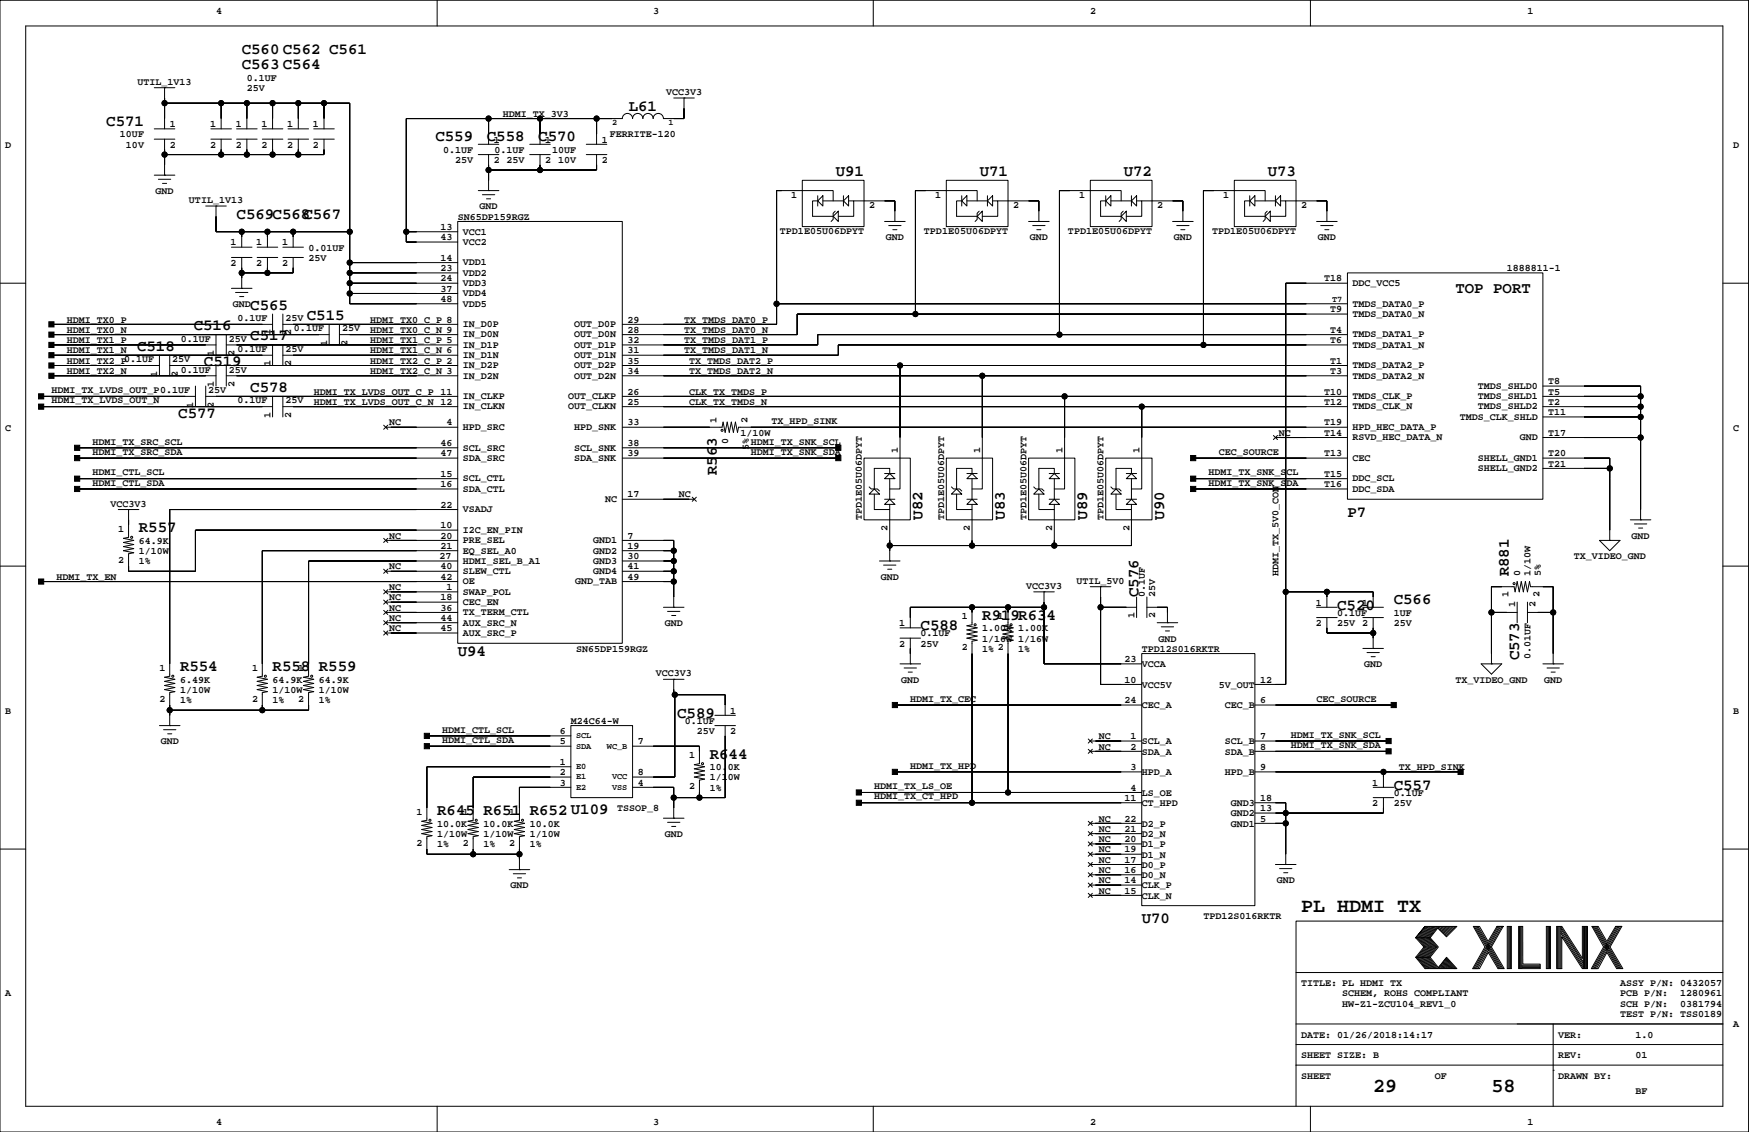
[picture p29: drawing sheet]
<svg xmlns="http://www.w3.org/2000/svg" width="432mm" height="279mm" viewBox="0 0 432 279" stroke-linecap="round" stroke-linejoin="round" font-family="sans-serif">
<defs><g id="words">
<g font-size="4.9">
<text x="321.2" y="225.2">PL HDMI TX</text>
<text x="339" y="269.6">29</text>
<text x="368.2" y="269.6">58</text>
</g>
<g font-size="3.9">
<text x="59.7" y="13.3">C560 C562 C561</text>
<text x="59.7" y="17.1">C563 C564</text>
<text x="155.2" y="27.3">L61</text>
<text x="26.2" y="31.1">C571</text>
<text x="107.5" y="34.9">C559</text>
<text x="120.2" y="34.9">C558</text>
<text x="132.9" y="34.9">C570</text>
<text x="206.3" y="43.4">U91</text>
<text x="241.9" y="43.4">U71</text>
<text x="277.4" y="43.4">U72</text>
<text x="313" y="43.4">U73</text>
<text x="58.4" y="54">C569C568C567</text>
<text x="61.8" y="76.4">C565</text>
<text x="359.3" y="72.3">TOP PORT</text>
<text x="47.8" y="81.5">C516</text>
<text x="75.8" y="79">C515</text>
<text x="33.9" y="86.6">C518</text>
<text x="61.8" y="84">C517</text>
<text x="50.4" y="90.4">C519</text>
<text x="61.8" y="96.7">C578</text>
<text x="44" y="103.1">C577</text>
<text x="176.9" y="117.3" transform="rotate(-90 176.9 117.3)">R563</text>
<text x="34.3" y="131.4">R557</text>
<text x="227.7" y="128.3" transform="rotate(-90 227.7 128.3)">U82</text>
<text x="248" y="128.3" transform="rotate(-90 248 128.3)">U83</text>
<text x="268.4" y="128.3" transform="rotate(-90 268.4 128.3)">U89</text>
<text x="287.4" y="128.3" transform="rotate(-90 287.4 128.3)">U90</text>
<text x="332.7" y="127.6">P7</text>
<text x="372.5" y="142.3" transform="rotate(-90 372.5 142.3)">R881</text>
<text x="281.1" y="147.4" transform="rotate(-90 281.1 147.4)">C576</text>
<text x="344.1" y="149.2">C566</text>
<text x="227.3" y="155.5">C588</text>
<text x="242.5" y="153">R919R634</text>
<text x="330.1" y="150.5">C520</text>
<text x="113" y="161.9">U94</text>
<text x="44.4" y="165.7">R554</text>
<text x="67.3" y="165.7">R558</text>
<text x="78.7" y="165.7">R559</text>
<text x="375" y="163" transform="rotate(-90 375 163)">C573</text>
<text x="167.2" y="177.1">C589</text>
<text x="175.2" y="187.3">R644</text>
<text x="344.1" y="194.9">C557</text>
<text x="107.9" y="201.3">R645</text>
<text x="119.4" y="201.3">R651</text>
<text x="130.8" y="201.3">R652 U109</text>
<text x="281.9" y="227.9">U70</text>
</g>
<g font-size="2.5">
<text x="53.3" y="3.4">4</text>
<text x="161.3" y="3.4">3</text>
<text x="269.2" y="3.4">2</text>
<text x="377.1" y="3.4">1</text>
<text x="34" y="21">UTIL_1V13</text>
<text x="60.9" y="19.9">0.1UF</text>
<text x="60.9" y="22.5">25V</text>
<text x="164.4" y="23.5">VCC3V3</text>
<text x="124.1" y="28.8">HDMI_TX_3V3</text>
<text x="29.6" y="33.9">10UF</text>
<text x="41.9" y="31.4">1</text>
<text x="51.8" y="31.4">1</text>
<text x="58.2" y="31.4">1</text>
<text x="64.5" y="31.4">1</text>
<text x="70.9" y="31.4">1</text>
<text x="77.2" y="31.4">1</text>
<text x="121.9" y="35.2">1</text>
<text x="134.6" y="35.2">1</text>
<text x="148.6" y="35.2">1</text>
<text x="150.6" y="33.9">FERRITE-120</text>
<text x="1.3" y="36.4">D</text>
<text x="31.1" y="36.4">10V</text>
<text x="41.9" y="36.4">2</text>
<text x="51.8" y="36.4">2</text>
<text x="58.2" y="36.4">2</text>
<text x="64.5" y="36.4">2</text>
<text x="70.9" y="36.4">2</text>
<text x="77.2" y="36.4">2</text>
<text x="109.4" y="37.7">0.1UF</text>
<text x="112.4" y="40.3">25V</text>
<text x="121.9" y="40.3">2</text>
<text x="122.1" y="37.7">0.1UF</text>
<text x="125.1" y="40.3">25V</text>
<text x="134.6" y="40.3">2</text>
<text x="136.3" y="37.7">10UF</text>
<text x="137.8" y="40.3">10V</text>
<text x="148.6" y="40.3">2</text>
<text x="427.9" y="36.4">D</text>
<text x="38.4" y="47.9">GND</text>
<text x="46.7" y="50.2">UTIL_1V13</text>
<text x="118.4" y="51.7">GND</text>
<text x="195.3" y="48.8">1</text>
<text x="214.6" y="51.3">2</text>
<text x="230.9" y="48.8">1</text>
<text x="250.1" y="51.3">2</text>
<text x="266.4" y="48.8">1</text>
<text x="285.7" y="51.3">2</text>
<text x="302" y="48.8">1</text>
<text x="321.2" y="51.3">2</text>
<text x="108.8" y="59.3">43</text>
<text x="108.8" y="56.8">13</text>
<text x="113" y="54.2">SN65DP159RGZ</text>
<text x="114.3" y="57.9">VCC1</text>
<text x="192.6" y="57.7">TPD1E05U06DPYT</text>
<text x="218.7" y="59.3">GND</text>
<text x="228.1" y="57.7">TPD1E05U06DPYT</text>
<text x="254.3" y="59.3">GND</text>
<text x="263.7" y="57.7">TPD1E05U06DPYT</text>
<text x="289.8" y="59.3">GND</text>
<text x="299.2" y="57.7">TPD1E05U06DPYT</text>
<text x="325.4" y="59.3">GND</text>
<text x="56.9" y="65.6">2</text>
<text x="56.9" y="60.6">1</text>
<text x="63.3" y="60.6">1</text>
<text x="63.3" y="65.6">2</text>
<text x="69.6" y="65.6">2</text>
<text x="69.6" y="60.6">1</text>
<text x="76.2" y="61.8">0.01UF</text>
<text x="76.2" y="64.4">25V</text>
<text x="108.8" y="64.4">14</text>
<text x="114.3" y="65.5">VDD1</text>
<text x="114.3" y="60.4">VCC2</text>
<text x="108.8" y="72">37</text>
<text x="108.8" y="66.9">23</text>
<text x="108.8" y="69.5">24</text>
<text x="114.3" y="70.6">VDD3</text>
<text x="114.3" y="68.1">VDD2</text>
<text x="326.9" y="69.5">T18</text>
<text x="333.9" y="70.6">DDC_VCC5</text>
<text x="372" y="66.9">1888811-1</text>
<text x="57.5" y="75.8">GND</text>
<text x="108.8" y="74.5">48</text>
<text x="114.3" y="75.7">VDD5</text>
<text x="114.3" y="73.1">VDD4</text>
<text x="328.4" y="77.1">T9</text>
<text x="333.9" y="75.7">TMDS_DATA0_P</text>
<text x="16.5" y="82.2">HDMI_TX0_N</text>
<text x="16.5" y="79.6">HDMI_TX0_P</text>
<text x="58.6" y="79.2">0.1UF</text>
<text x="66.8" y="82.8" transform="rotate(-90 66.8 82.8)">1</text>
<text x="70.5" y="79.2">25V</text>
<text x="71.9" y="82.8" transform="rotate(-90 71.9 82.8)">2</text>
<text x="72.6" y="81.8">0.1UF</text>
<text x="84.4" y="81.8">25V</text>
<text x="91.4" y="79.6">HDMI_TX0_C_P 8</text>
<text x="91.4" y="82.2">HDMI_TX0_C_N 9</text>
<text x="114.3" y="80.7">IN_D0P</text>
<text x="114.3" y="83.3">IN_D0N</text>
<text x="141.7" y="80.7">OUT_D0P</text>
<text x="141.7" y="83.3">OUT_D0N</text>
<text x="154.9" y="82.2">28</text>
<text x="154.9" y="79.6">29</text>
<text x="168.9" y="82.2">TX_TMDS_DAT0_N</text>
<text x="168.9" y="79.6">TX_TMDS_DAT0_P</text>
<text x="328.4" y="82.2">T4</text>
<text x="333.9" y="78.2">TMDS_DATA0_N</text>
<text x="333.9" y="83.3">TMDS_DATA1_P</text>
<text x="16.5" y="87.2">HDMI_TX1_N</text>
<text x="16.5" y="84.7">HDMI_TX1_P</text>
<text x="16.5" y="89.8">HDMI_TX2_P0.1UF</text>
<text x="42.5" y="89.4">25V</text>
<text x="44.6" y="84.3">0.1UF</text>
<text x="52.8" y="87.9" transform="rotate(-90 52.8 87.9)">1</text>
<text x="56.5" y="84.3">25V</text>
<text x="57.9" y="87.9" transform="rotate(-90 57.9 87.9)">2</text>
<text x="58.6" y="86.9">0.1UF</text>
<text x="70.5" y="86.9">25V</text>
<text x="80.7" y="85.3" transform="rotate(-90 80.7 85.3)">1</text>
<text x="85.8" y="85.3" transform="rotate(-90 85.8 85.3)">2</text>
<text x="91.4" y="84.7">HDMI_TX1_C_P 5</text>
<text x="91.4" y="87.2">HDMI_TX1_C_N 6</text>
<text x="91.4" y="89.8">HDMI_TX2_C_P 2</text>
<text x="114.3" y="85.8">IN_D1P</text>
<text x="114.3" y="88.4">IN_D1N</text>
<text x="141.7" y="88.4">OUT_D1N</text>
<text x="141.7" y="85.8">OUT_D1P</text>
<text x="154.9" y="89.8">35</text>
<text x="154.9" y="84.7">32</text>
<text x="154.9" y="87.2">31</text>
<text x="168.9" y="87.2">TX_TMDS_DAT1_N</text>
<text x="168.9" y="84.7">TX_TMDS_DAT1_P</text>
<text x="170.1" y="89.8">TX_TMDS_DAT2_P</text>
<text x="328.4" y="89.8">T1</text>
<text x="328.4" y="84.7">T6</text>
<text x="333.9" y="85.8">TMDS_DATA1_N</text>
<text x="16.5" y="92.3">HDMI_TX2_N</text>
<text x="38.8" y="93" transform="rotate(-90 38.8 93)">1</text>
<text x="43.9" y="93" transform="rotate(-90 43.9 93)">2</text>
<text x="44.6" y="91.9">0.1UF</text>
<text x="52.8" y="95.5" transform="rotate(-90 52.8 95.5)">1</text>
<text x="56.5" y="91.9">25V</text>
<text x="57.9" y="95.5" transform="rotate(-90 57.9 95.5)">2</text>
<text x="66.8" y="90.4" transform="rotate(-90 66.8 90.4)">1</text>
<text x="71.9" y="90.4" transform="rotate(-90 71.9 90.4)">2</text>
<text x="91.4" y="92.3">HDMI_TX2_C_N 3</text>
<text x="114.3" y="90.9">IN_D2P</text>
<text x="114.3" y="93.4">IN_D2N</text>
<text x="141.7" y="93.4">OUT_D2N</text>
<text x="141.7" y="90.9">OUT_D2P</text>
<text x="154.9" y="92.3">34</text>
<text x="170.1" y="92.3">TX_TMDS_DAT2_N</text>
<text x="328.4" y="92.3">T3</text>
<text x="333.9" y="90.9">TMDS_DATA2_P</text>
<text x="333.9" y="93.4">TMDS_DATA2_N</text>
<text x="364.8" y="96">TMDS_SHLD0</text>
<text x="382.2" y="94.9">T8</text>
<text x="12.7" y="99.6">HDMI_TX_LVDS_OUT_N</text>
<text x="12.7" y="97">HDMI_TX_LVDS_OUT_P0.1UF</text>
<text x="47.7" y="100.6" transform="rotate(-90 47.7 100.6)">1</text>
<text x="51.4" y="97">25V</text>
<text x="52.8" y="100.6" transform="rotate(-90 52.8 100.6)">2</text>
<text x="58.6" y="99.6">0.1UF</text>
<text x="70.5" y="99.6">25V</text>
<text x="77.5" y="97.4">HDMI_TX_LVDS_OUT_C_P 11</text>
<text x="77.5" y="99.9">HDMI_TX_LVDS_OUT_C_N 12</text>
<text x="114.3" y="98.5">IN_CLKP</text>
<text x="114.3" y="101.1">IN_CLKN</text>
<text x="140.3" y="98.5">OUT_CLKP</text>
<text x="140.3" y="101.1">OUT_CLKN</text>
<text x="154.9" y="99.9">25</text>
<text x="154.9" y="97.4">26</text>
<text x="170.1" y="99.9">CLK_TX_TMDS_N</text>
<text x="170.1" y="97.4">CLK_TX_TMDS_P</text>
<text x="326.9" y="99.9">T12</text>
<text x="326.9" y="97.4">T10</text>
<text x="333.9" y="98.5">TMDS_CLK_P</text>
<text x="333.9" y="101.1">TMDS_CLK_N</text>
<text x="364.8" y="98.5">TMDS_SHLD1</text>
<text x="364.8" y="101.1">TMDS_SHLD2</text>
<text x="382.2" y="99.9">T2</text>
<text x="382.2" y="97.4">T5</text>
<text x="1.3" y="106.3">C</text>
<text x="66.8" y="103.1" transform="rotate(-90 66.8 103.1)">1</text>
<text x="71.9" y="103.1" transform="rotate(-90 71.9 103.1)">2</text>
<text x="96.1" y="105">NC</text>
<text x="110.3" y="105">4</text>
<text x="114.3" y="106.1">HPD_SRC</text>
<text x="141.7" y="106.1">HPD_SNK</text>
<text x="154.9" y="105">33</text>
<text x="176.9" y="104.4" transform="rotate(-90 176.9 104.4)">1</text>
<text x="182.8" y="107.5">1/10W</text>
<text x="184.5" y="104.4" transform="rotate(-90 184.5 104.4)">2</text>
<text x="190.5" y="104.6">TX_HPD_SINK</text>
<text x="315.7" y="107.5">NC</text>
<text x="326.9" y="105">T19</text>
<text x="326.9" y="107.5">T14</text>
<text x="333.9" y="106.1">HPD_HEC_DATA_P</text>
<text x="360.4" y="103.6">TMDS_CLK_SHLD</text>
<text x="382.2" y="102.5">T11</text>
<text x="382.2" y="107.5">T17</text>
<text x="427.9" y="106.3">C</text>
<text x="22.9" y="109.7">HDMI_TX_SRC_SCL</text>
<text x="22.9" y="112.3">HDMI_TX_SRC_SDA</text>
<text x="108.8" y="112.6">47</text>
<text x="108.8" y="110.1">46</text>
<text x="114.3" y="111.2">SCL_SRC</text>
<text x="114.3" y="113.8">SDA_SRC</text>
<text x="141.7" y="111.2">SCL_SNK</text>
<text x="141.7" y="113.8">SDA_SNK</text>
<text x="154.9" y="112.6">39</text>
<text x="154.9" y="110.1">38</text>
<text x="179.8" y="109.5" transform="rotate(-90 179.8 109.5)">0</text>
<text x="184.9" y="111" transform="rotate(-90 184.9 111)">5%</text>
<text x="185.4" y="109.7">HDMI_TX_SNK_SCL</text>
<text x="185.4" y="112.3">HDMI_TX_SNK_SDA</text>
<text x="221.7" y="111.8" transform="rotate(-90 221.7 111.8)">1</text>
<text x="242" y="111.8" transform="rotate(-90 242 111.8)">1</text>
<text x="262.3" y="111.8" transform="rotate(-90 262.3 111.8)">1</text>
<text x="281.4" y="111.8" transform="rotate(-90 281.4 111.8)">1</text>
<text x="300.9" y="112.3">CEC_SOURCE</text>
<text x="326.9" y="112.6">T13</text>
<text x="333.9" y="108.7">RSVD_HEC_DATA_N</text>
<text x="333.9" y="113.8">CEC</text>
<text x="364.8" y="113.8">SHELL_GND1</text>
<text x="375.2" y="108.7">GND</text>
<text x="382.2" y="112.6">T20</text>
<text x="22.9" y="117.3">HDMI_CTL_SCL</text>
<text x="22.9" y="119.9">HDMI_CTL_SDA</text>
<text x="108.8" y="117.7">15</text>
<text x="114.3" y="118.8">SCL_CTL</text>
<text x="298.4" y="117.3">HDMI_TX_SNK_SCL</text>
<text x="298.4" y="119.9">HDMI_TX_SNK_SDA</text>
<text x="326.9" y="117.7">T15</text>
<text x="333.9" y="118.8">DDC_SCL</text>
<text x="364.8" y="116.3">SHELL_GND2</text>
<text x="382.2" y="115.2">T21</text>
<text x="27.3" y="125.1">VCC3V3</text>
<text x="108.8" y="125.3">22</text>
<text x="108.8" y="120.2">16</text>
<text x="114.3" y="121.4">SDA_CTL</text>
<text x="149.4" y="123.9">NC</text>
<text x="154.9" y="122.8">17</text>
<text x="167.6" y="122.8">NC</text>
<text x="326.9" y="120.2">T16</text>
<text x="333.9" y="121.4">DDC_SDA</text>
<text x="29.2" y="131.3">1</text>
<text x="108.8" y="130.4">10</text>
<text x="114.3" y="131.5">I2C_EN_PIN</text>
<text x="114.3" y="126.5">VSADJ</text>
<text x="212.8" y="128.3" transform="rotate(-90 212.8 128.3)">TPD1E05U06DPYT</text>
<text x="219.1" y="131.1" transform="rotate(-90 219.1 131.1)">2</text>
<text x="233.1" y="128.3" transform="rotate(-90 233.1 128.3)">TPD1E05U06DPYT</text>
<text x="239.5" y="131.1" transform="rotate(-90 239.5 131.1)">2</text>
<text x="253.4" y="128.3" transform="rotate(-90 253.4 128.3)">TPD1E05U06DPYT</text>
<text x="259.8" y="131.1" transform="rotate(-90 259.8 131.1)">2</text>
<text x="272.5" y="128.3" transform="rotate(-90 272.5 128.3)">TPD1E05U06DPYT</text>
<text x="278.8" y="131.1" transform="rotate(-90 278.8 131.1)">2</text>
<text x="34.3" y="136.8">1/10W</text>
<text x="34.3" y="134.2">64.9K</text>
<text x="96.1" y="132.9">NC</text>
<text x="108.8" y="132.9">20</text>
<text x="108.8" y="135.5">21</text>
<text x="114.3" y="136.6">EQ_SEL_A0</text>
<text x="114.3" y="134.1">PRE_SEL</text>
<text x="146.4" y="134.1">GND1</text>
<text x="146.4" y="136.6">GND2</text>
<text x="154.9" y="135.5">19</text>
<text x="154.9" y="132.9">7</text>
<text x="402.8" y="132.9">GND</text>
<text x="13.9" y="143.1">HDMI_TX_EN</text>
<text x="29.2" y="138.9">2</text>
<text x="34.3" y="139.3">1%</text>
<text x="96.1" y="140.6">NC</text>
<text x="108.5" y="138">27</text>
<text x="108.8" y="140.6">40</text>
<text x="108.8" y="143.1">42</text>
<text x="114.3" y="139.2">HDMI_SEL_B_A1</text>
<text x="114.3" y="141.7">SLEW_CTL</text>
<text x="146.4" y="139.2">GND3</text>
<text x="146.4" y="141.7">GND4</text>
<text x="154.9" y="140.6">41</text>
<text x="154.9" y="138">30</text>
<text x="154.9" y="143.1">49</text>
<text x="217.4" y="143.1">GND</text>
<text x="315.6" y="142.3" transform="rotate(-90 315.6 142.3)">HDMI_TX_5V0_CON</text>
<text x="375.3" y="142.3" transform="rotate(-90 375.3 142.3)">0</text>
<text x="377.9" y="142.3" transform="rotate(-90 377.9 142.3)">1/10W</text>
<text x="380.4" y="142.3" transform="rotate(-90 380.4 142.3)">5%</text>
<text x="388.5" y="138">TX_VIDEO_GND</text>
<text x="96.1" y="145.6">NC</text>
<text x="96.1" y="148.2">NC</text>
<text x="108.8" y="148.2">18</text>
<text x="110.3" y="145.6">1</text>
<text x="114.3" y="144.2">OE</text>
<text x="114.3" y="146.8">SWAP_POL</text>
<text x="114.3" y="149.3">CEC_EN</text>
<text x="142" y="144.2">GND_TAB</text>
<text x="253.3" y="145.4">VCC3V3</text>
<text x="265.8" y="144.1">UTIL_5V0</text>
<text x="282.6" y="147.4" transform="rotate(-90 282.6 147.4)">0.1UF</text>
<text x="285.2" y="147.4" transform="rotate(-90 285.2 147.4)">25V</text>
<text x="324.8" y="149.4">1</text>
<text x="336.3" y="149.4">1</text>
<text x="372.5" y="147.4" transform="rotate(-90 372.5 147.4)">1</text>
<text x="374" y="149.9" transform="rotate(-90 374 149.9)">1</text>
<text x="379.1" y="149.9" transform="rotate(-90 379.1 149.9)">2</text>
<text x="380.1" y="147.4" transform="rotate(-90 380.1 147.4)">2</text>
<text x="96.1" y="150.7">NC</text>
<text x="96.1" y="153.3">NC</text>
<text x="96.1" y="155.8">NC</text>
<text x="108.8" y="155.8">45</text>
<text x="108.8" y="153.3">44</text>
<text x="108.8" y="150.7">36</text>
<text x="114.3" y="151.9">TX_TERM_CTL</text>
<text x="114.3" y="154.4">AUX_SRC_N</text>
<text x="164.1" y="154.5">GND</text>
<text x="222" y="154.5">1</text>
<text x="237.4" y="152.9">1</text>
<text x="242.5" y="155.8">1.00K 1.00K</text>
<text x="246.3" y="152.9">1</text>
<text x="280.1" y="152.6" transform="rotate(-90 280.1 152.6)">1</text>
<text x="285.2" y="152.6" transform="rotate(-90 285.2 152.6)">2</text>
<text x="324.8" y="154.5">2</text>
<text x="330.1" y="154.5">25V 2</text>
<text x="330.1" y="152">0.1UF</text>
<text x="344.1" y="154.5">25V</text>
<text x="344.1" y="152">1UF</text>
<text x="114.3" y="156.9">AUX_SRC_P</text>
<text x="142.2" y="160.9">SN65DP159RGZ</text>
<text x="222" y="159.6">2</text>
<text x="227.3" y="157.1">0.1UF</text>
<text x="227.3" y="159.6">25V</text>
<text x="237.4" y="160.5">2</text>
<text x="242.5" y="158.3">1/16W 1/16W</text>
<text x="242.5" y="160.9">1% 2</text>
<text x="251.4" y="160.9">1%</text>
<text x="281.9" y="160.9">TPD12S016RKTR</text>
<text x="286" y="158.3">GND</text>
<text x="39.4" y="165.6">1</text>
<text x="62.2" y="165.6">1</text>
<text x="73.6" y="165.6">1</text>
<text x="161.9" y="167">VCC3V3</text>
<text x="277.6" y="163.4">23</text>
<text x="281.9" y="164.7">VCCA</text>
<text x="336.8" y="164.7">GND</text>
<text x="377.9" y="162.6" transform="rotate(-90 377.9 162.6)">0.01UF</text>
<text x="39.4" y="173.2">2</text>
<text x="44.4" y="171">1/10W</text>
<text x="44.4" y="168.5">6.49K</text>
<text x="44.4" y="173.6">1%</text>
<text x="62.2" y="173.2">2</text>
<text x="67.3" y="171">1/10W</text>
<text x="67.3" y="173.6">1%</text>
<text x="67.3" y="168.5">64.9K</text>
<text x="73.6" y="173.2">2</text>
<text x="78.7" y="171">1/10W</text>
<text x="78.7" y="168.5">64.9K</text>
<text x="78.7" y="173.6">1%</text>
<text x="222.5" y="168.5">GND</text>
<text x="224.7" y="173.2">HDMI_TX_CEC</text>
<text x="277.6" y="168.5">10</text>
<text x="277.6" y="173.6">24</text>
<text x="281.9" y="169.8">VCC5V</text>
<text x="300.9" y="169.8">5V_OUT</text>
<text x="311.1" y="168.5">12</text>
<text x="311.1" y="173.6">6</text>
<text x="325" y="173.2">CEC_SOURCE</text>
<text x="359.3" y="168.5">TX_VIDEO_GND</text>
<text x="381.2" y="168.5">GND</text>
<text x="1.3" y="176.1">B</text>
<text x="140.9" y="178.7">M24C64-W</text>
<text x="169.1" y="178.7">0.1UF</text>
<text x="180.3" y="176.1">1</text>
<text x="281.9" y="174.8">CEC_A</text>
<text x="302.4" y="174.8">CEC_B</text>
<text x="427.9" y="176.1">B</text>
<text x="39.7" y="183.7">GND</text>
<text x="109.2" y="180.8">HDMI_CTL_SCL</text>
<text x="109.2" y="183.4">HDMI_CTL_SDA</text>
<text x="138.2" y="183.7">5</text>
<text x="138.2" y="181.2">6</text>
<text x="157.4" y="183.7">7</text>
<text x="172" y="181.2">25V</text>
<text x="180.3" y="181.2">2</text>
<text x="271.3" y="182.5">NC</text>
<text x="271.3" y="185">NC</text>
<text x="279.1" y="185">2</text>
<text x="279.1" y="182.5">1</text>
<text x="281.9" y="183.7">SCL_A</text>
<text x="302.4" y="183.7">SCL_B</text>
<text x="311.1" y="185">8</text>
<text x="311.1" y="182.5">7</text>
<text x="318.7" y="182.1">HDMI_TX_SNK_SCL</text>
<text x="318.7" y="184.6">HDMI_TX_SNK_SDA</text>
<text x="138.2" y="191.4">2</text>
<text x="138.2" y="188.8">1</text>
<text x="157.4" y="191.4">8</text>
<text x="170.1" y="187.2">1</text>
<text x="175.2" y="190.1">10.0K</text>
<text x="224.7" y="189.7">HDMI_TX_HPD</text>
<text x="279.1" y="190.1">3</text>
<text x="281.9" y="186.3">SDA_A</text>
<text x="281.9" y="191.4">HPD_A</text>
<text x="302.4" y="191.4">HPD_B</text>
<text x="302.4" y="186.3">SDA_B</text>
<text x="311.1" y="190.1">9</text>
<text x="345.4" y="190.1">TX_HPD_SINK</text>
<text x="138.2" y="193.9">3</text>
<text x="157.4" y="193.9">4</text>
<text x="170.1" y="194.8">2</text>
<text x="175.2" y="195.2">1%</text>
<text x="175.2" y="192.6">1/10W</text>
<text x="215.9" y="194.8">HDMI_TX_LS_OE</text>
<text x="215.9" y="197.3">HDMI_TX_CT_HPD</text>
<text x="277.6" y="197.7">11</text>
<text x="279.1" y="195.2">4</text>
<text x="281.9" y="196.4">LS_OE</text>
<text x="311.1" y="197.7">18</text>
<text x="338.8" y="193.9">1</text>
<text x="344.1" y="196.4">0.1UF</text>
<text x="102.8" y="201.1">1</text>
<text x="114.3" y="201.1">1</text>
<text x="125.7" y="201.1">1</text>
<text x="152.4" y="200.2">TSSOP_8</text>
<text x="271.3" y="202.8">NC</text>
<text x="277.6" y="202.8">22</text>
<text x="281.9" y="199">CT_HPD</text>
<text x="303.9" y="201.5">GND2</text>
<text x="303.9" y="199">GND3</text>
<text x="311.1" y="200.2">13</text>
<text x="311.1" y="202.8">5</text>
<text x="338.8" y="199">2</text>
<text x="344.1" y="199">25V</text>
<text x="102.8" y="208.8">2</text>
<text x="107.9" y="209.1">1%</text>
<text x="107.9" y="204">10.0K</text>
<text x="107.9" y="206.6">1/10W</text>
<text x="114.3" y="208.8">2</text>
<text x="119.4" y="204">10.0K</text>
<text x="119.4" y="209.1">1%</text>
<text x="119.4" y="206.6">1/10W</text>
<text x="125.7" y="208.8">2</text>
<text x="130.8" y="209.1">1%</text>
<text x="130.8" y="204">10.0K</text>
<text x="130.8" y="206.6">1/10W</text>
<text x="164.1" y="206.6">GND</text>
<text x="271.3" y="205.3">NC</text>
<text x="271.3" y="207.9">NC</text>
<text x="277.6" y="205.3">21</text>
<text x="277.6" y="207.9">20</text>
<text x="281.9" y="204">D2_P</text>
<text x="281.9" y="209.1">D1_P</text>
<text x="281.9" y="206.6">D2_N</text>
<text x="303.9" y="204">GND1</text>
<text x="271.3" y="210.4">NC</text>
<text x="271.3" y="212.9">NC</text>
<text x="271.3" y="215.5">NC</text>
<text x="277.6" y="212.9">17</text>
<text x="277.6" y="215.5">16</text>
<text x="277.6" y="210.4">19</text>
<text x="281.9" y="211.7">D1_N</text>
<text x="281.9" y="214.2">D0_P</text>
<text x="126" y="219.3">GND</text>
<text x="271.3" y="218">NC</text>
<text x="271.3" y="220.6">NC</text>
<text x="277.6" y="218">14</text>
<text x="277.6" y="220.6">15</text>
<text x="281.9" y="216.7">D0_N</text>
<text x="281.9" y="221.8">CLK_N</text>
<text x="281.9" y="219.3">CLK_P</text>
<text x="315.2" y="218">GND</text>
<text x="297.1" y="226.9">TPD12S016RKTR</text>
<text x="1.3" y="245.9">A</text>
<text x="321.2" y="243.4">TITLE: PL HDMI TX</text>
<text x="331.4" y="245.9">SCHEM, ROHS COMPLIANT</text>
<text x="400" y="245.9">PCB P/N:</text>
<text x="400" y="243.4">ASSY P/N: 0432057</text>
<text x="414.8" y="245.9">1280961</text>
<text x="331.4" y="248.5">HW-Z1-ZCU104_REV1_0</text>
<text x="400" y="251">TEST P/N: TSS0189</text>
<text x="400" y="248.5">SCH P/N:</text>
<text x="414.8" y="248.5">0381794</text>
<text x="321.2" y="256.1">DATE: 01/26/2018:14:17</text>
<text x="384.7" y="256.1">VER:</text>
<text x="403.8" y="256.1">1.0</text>
<text x="427.9" y="253.6">A</text>
<text x="321.2" y="261.2">SHEET SIZE: B</text>
<text x="384.7" y="261.2">REV:</text>
<text x="403.8" y="261.2">01</text>
<text x="321.2" y="266.3">SHEET</text>
<text x="354.2" y="266.3">OF</text>
<text x="384.7" y="266.3">DRAWN BY:</text>
<text x="403.8" y="270.1">BF</text>
<text x="53.3" y="277.7">4</text>
<text x="161.3" y="277.7">3</text>
<text x="269.2" y="277.7">2</text>
<text x="377.1" y="277.7">1</text>
</g>
<g font-size="2.1">
<text x="151.1" y="30.7">2</text>
<text x="165.1" y="30.7">1</text>
<text x="328.9" y="74.6">T7</text>
<text x="142.2" y="182.2">SCL</text>
<text x="142.2" y="184.8">SDA</text>
<text x="149.8" y="184.8">WC_B</text>
<text x="142.2" y="189.8">E0</text>
<text x="142.2" y="192.4">E1</text>
<text x="142.2" y="194.9">E2</text>
<text x="151.1" y="192.4">VCC</text>
<text x="151.1" y="194.9">VSS</text>
</g>
</g></defs>
<g fill="none" stroke="#000" stroke-width=".25">
<path d="M0 .1h431.7v279.3h-431.7zM6.3 6.4h419.1v266.7h-419.1zM107.9 .1v6.3M215.6 .1v6.3M323.5 .1v6.3M38.1 34.3h5.1M38.1 31.8h5.1M38.1 21.6h5.1M40.6 21.6h.1M40.6 21.6v10.2M40.6 34.3v8.9M40.6 25.5h45.7v49.5h26.7"/>
<path d="M52.1 34.3h5M52.1 31.8h5M54.6 25.5v6.3M54.6 34.3v3.9M58.4 34.3h5.1M58.4 31.8h5.1M60.9 25.5v6.3M60.9 34.3v3.9M64.8 34.3h5M64.8 31.8h5M67.3 25.5v6.3M67.3 34.3v3.9"/>
<path d="M71.1 34.3h5.1M71.1 31.8h5.1M73.6 25.5v6.3M73.6 34.3v3.9M77.5 34.3h5M77.5 31.8h5M80 34.3v3.9h-39.4M80 25.5v6.3M118.1 38.2h5.1M118.1 35.6h5.1M120.6 29.3v6.3M120.6 38.2v8.8"/>
<path d="M130.8 38.2h5.1M130.8 35.6h5.1M133.3 29.3v6.3M133.3 38.2v3.8M144.7 38.2h5.1M144.7 35.6h5.1M147.3 29.3v6.3M147.3 38.2v3.8h-26.7M166.3 24.2h5.1M168.9 24.2h.1M168.9 24.2v5.1h-5.1a1.27 1.27 0 0 0-1.3-1.3 1.27 1.27 0 0 0-1.2 1.3 1.27 1.27 0 0 0-1.3-1.3 1.27 1.27 0 0 0-1.3 1.3 1.27 1.27 0 0 0-1.3-1.3 1.27 1.27 0 0 0-1.2 1.3 1.27 1.27 0 0 0-1.3-1.3 1.27 1.27 0 0 0-1.3 1.3h-53.3v30.4h12.7M38.1 43.2h5.1"/>
<path d="M39.1 44.2h3.1M40.1 45.3h1M40.6 43.2h.1M50.8 50.9h5.1M53.3 50.9h.1M53.3 50.9v6.3h33M59.7 57.2v3.8M66 57.2v3.8M72.4 57.2v3.8M100.3 57.2h12.7M113 54.7h40.6v104.1h-40.6zM118.1 47h5.1"/>
<path d="M119.1 48.1h3M120.1 49.1h1M120.6 43.2h.1M120.6 42h.1M120.6 47h.1M133.3 42h.1M198.1 44.5h15.2v11.4h-15.2zM201.9 49.6h-1.3v3.8h5.1M201.9 48.3v2.6M203.2 48.3v2.6l-1.3-1.3zM203.2 49.6h5M205.7 49.6v-2.6h-14v33.1h-38.1"/>
<path d="M206.2 52.1l-.5 .5v1.6l-.5 .5M207 52.1v2.6l-1.3-1.3zM208.2 49.6l1.3-1.3v2.6zM208.2 48.3v2.6M209.5 49.6h1.3v3.8h-3.8M210.8 49.6h10.1v5.1M218.4 54.7h5.1M219.4 55.7h3.1M220.4 56.7h1M220.9 54.7h.1M233.6 44.5h15.3v11.4h-15.3zM237.4 49.6h-1.2v3.8h5"/>
<path d="M237.4 48.3v2.6M238.7 48.3v2.6l-1.3-1.3zM238.7 49.6h5.1M241.2 49.6v-2.6h-15.2v30.5M241.8 52.1l-.6 .5v1.6l-.5 .5M242.5 52.1v2.6l-1.3-1.3zM243.8 48.3v2.6M245.1 48.3v2.6l-1.3-1.3zM245.1 49.6h1.2v3.8h-3.8M246.3 49.6h10.2v5.1M253.9 54.7h5.1M255 55.7h3"/>
<path d="M256 56.7h1M256.5 54.7h.1M269.2 44.5h15.2v11.4h-15.2zM273 49.6h-1.3v3.8h5.1M273 48.3v2.6M274.3 48.3v2.6l-1.3-1.3zM274.3 49.6h5M276.8 49.6v-2.6h-15.2v35.6M277.3 52.1l-.5 .5v1.6l-.5 .5M278.1 52.1v2.6l-1.3-1.3zM279.3 48.3v2.6M280.6 48.3v2.6l-1.3-1.3z"/>
<path d="M280.6 49.6h1.3v3.8h-3.8M281.9 49.6h10.1v5.1M289.5 54.7h5.1M290.5 55.7h3.1M291.5 56.7h1M292 54.7h.1M304.7 44.5h15.3v11.4h-15.3zM308.5 49.6h-1.2v3.8h5M308.5 48.3v2.6M309.8 48.3v2.6l-1.3-1.3zM309.8 49.6h5.1M312.3 49.6v-2.6h-15.2v38.1"/>
<path d="M312.9 52.1l-.6 .5v1.6l-.5 .5M313.6 52.1v2.6l-1.3-1.3zM314.9 48.3v2.6M316.2 48.3v2.6l-1.3-1.3zM316.2 49.6h1.2v3.8h-3.8M317.4 49.6h10.2v5.1M325 54.7h5.1M326.1 55.7h3M327.1 56.7h1M327.6 54.7h.1M0 69.9h6.3M57.1 63.5h5.1"/>
<path d="M57.1 61h5.1M57.1 71.2h5.1M58.2 72.2h3M59.2 73.2h1M59.7 71.2h.1M59.7 63.5v7.7M63.5 63.5h5.1M63.5 61h5.1M66 63.5v3.9M67.3 77.5v5.1M69.8 63.5h5.1M69.8 61h5.1"/>
<path d="M69.8 77.5v5.1M72.4 63.5v3.9h-12.7M86.3 69.9h26.7M86.3 67.4h26.7M86.3 64.8h26.7M86.3 72.4h26.7M191.7 75h141M332.7 67.4h48.2v55.8h-48.2zM332.7 69.9h-15.3v99h-7.6M332.7 77.5h-135.9v5.1h-43.2M425.4 69.9h6.3M10.2 97.8h38"/>
<path d="M12.7 80.1h54.6M12.7 82.6h68.6M12.7 85.1h40.6M12.7 87.7h54.6M12.7 90.2h26.7M12.7 92.8h40.6M39.4 87.7v5.1M41.9 90.2h71.1M41.9 87.7v5.1M48.2 95.3v5.1M50.8 97.8h62.2M50.8 95.3v5.1"/>
<path d="M53.3 82.6v5.1M53.3 90.2v5.1M55.9 85.1h57.1M55.9 82.6v5.1M55.9 90.2v5.1M55.9 92.8h57.1M67.3 85.1v5.1M67.3 97.8v5.1M69.8 80.1h43.2M69.8 85.1v5.1M69.8 97.8v5.1M69.8 87.7h43.2"/>
<path d="M81.3 80.1v5M83.8 82.6h29.2M83.8 80.1v5M153.6 90.2h179.1M153.6 92.8h179.1M153.6 97.8h179.1M222.2 90.2v30.5h-2.5M242.5 92.8v27.9h-2.5M262.8 97.8v22.9h-2.5M332.7 82.6h-130.8v2.5h-48.3M332.7 85.1h-125.7v2.6h-53.4M380.9 97.8h24.1"/>
<path d="M380.9 95.3h24.1v33M10.2 100.4h57.1M19 113.1h94M19 110.5h94M19 118.1h94M69.8 100.4h43.2M94.7 104.9l1 1.1M95.2 105.4h17.8M95.7 104.9l-1 1.1M153.6 105.4h24.7l.2-1.2 .5 2.5 .5-2.5 .5 2.5 .6-2.5 .5 2.5 .5-2.5 .5 2.5 .2-1.3h150.4M153.6 100.4h179.1M153.6 113.1h53.4"/>
<path d="M153.6 110.5h53.4M213.3 113.1h11.4v15.2h-11.4zM218.4 118.1l1.3-1.2 1.2 1.2zM218.4 116.9h2.5M219.7 116.9v-1.3h-3.8v5.1M219.7 118.1v5.1M233.6 113.1h11.5v15.2h-11.5zM238.7 118.1l1.3-1.2 1.2 1.2zM238.7 116.9h2.5M240 116.9v-1.3h-3.8v5.1M240 118.1v5.1M253.9 113.1h11.5v15.2h-11.5z"/>
<path d="M259 118.1l1.3-1.2 1.3 1.2zM259 116.9h2.6M260.3 116.9v-1.3h-3.8v5.1M260.3 118.1v5.1M273 113.1h11.4v15.2h-11.4zM278.1 118.1l1.2-1.2 1.3 1.2zM278.1 116.9h2.5M279.3 116.9v-1.3h-3.8v5.1M279.3 118.1v5.1M281.9 100.4v20.3h-2.6M294.6 113.1h38.1M294.6 118.1h38.1"/>
<path d="M314.4 107.5l1 1M314.9 108h17.8M315.4 107.5l-1 1M380.9 100.4h24.1M380.9 113.1h16.5v20.3M380.9 102.9h24.1M380.9 108h24.1M380.9 115.6h16.5M0 139.7h6.3M19 120.7h94M29.2 125.8h5.1M31.7 125.8h.1"/>
<path d="M31.7 125.8v6.8l-1.2 .3 2.5 .5-2.5 .5 2.5 .5-2.5 .5 2.5 .5-2.5 .5 2.5 .5-1.3 .3v4.3h16.5v-10.2h64.8M94.7 132.9l1 1M95.2 133.4h17.8M95.7 132.9l-1 1M113 125.8h-71.1v41.1l-1.3 .3 2.6 .5-2.6 .5 2.6 .5-2.6 .5 2.6 .5-2.6 .5 2.6 .5-1.3 .3v8.1M113 135.9h-48.2v31l-1.3 .3 2.5 .5-2.5 .5 2.5 .5-2.5 .5 2.5 .5-2.5 .5 2.5 .5-1.2 .3v4.3M113 138.5h-36.8v28.4l-1.3 .3 2.6 .5-2.6 .5 2.6 .5-2.6 .5 2.6 .5-2.6 .5 2.6 .5-1.3 .3v4.3h-34.3M153.6 135.9h12.7M153.6 138.5h12.7M153.6 133.4h12.7v16.5M153.6 123.2h17.8M170.9 122.7l1 1"/>
<path d="M171.9 122.7l-1 1M214.6 122l1.3-1.3 1.2 1.3zM214.6 120.2l.5 .5h1.5l.5 .5M215.9 122v3.8h3.8v-1.3M217.1 138.5h5.1M218.1 139.5h3.1M218.4 123.2h2.5M219.7 123.2l1.2 1.3h-2.5zM219.7 138.5h.1M219.7 125.8v12.7M234.9 120.2l.5 .5h1.5l.5 .5M236.2 122v3.8h3.8v-1.3"/>
<path d="M236.2 120.7l1.2 1.3h-2.5zM238.7 124.5l1.3-1.3 1.2 1.3zM238.7 123.2h2.5M240 125.8v8.9M255.2 120.2l.5 .5h1.5l.6 .5M256.5 122v3.8h3.8v-1.3M256.5 120.7l1.3 1.3h-2.6zM259 124.5l1.3-1.3 1.3 1.3zM259 123.2h2.6M260.3 125.8v8.9M274.3 120.2l.5 .5h1.5l.5 .5M275.5 122v3.8h3.8v-1.3"/>
<path d="M275.5 120.7l1.3 1.3h-2.5zM278.1 124.5l1.2-1.3 1.3 1.3zM278.1 123.2h2.5M279.3 125.8v8.9h-59.6M294.6 120.7h38.1M394.9 133.4h5.1l-2.6 2.5zM397.4 133.4h.1M402.5 128.3h5.1M403.5 129.3h3.1M404.5 130.3h1M405 128.3h.1M425.4 139.7h6.3"/>
<path d="M10.2 143.5h102.8M94.7 140.5l1 1M94.7 145.6l1 1M94.7 148.1l1 1M94.7 150.7l1 1M94.7 153.2l1 1M94.7 155.7l1 1M95.2 141h17.8M95.2 146.1h17.8M95.2 151.2h17.8M95.2 156.2h17.8M95.2 153.7h17.8"/>
<path d="M95.2 148.6h17.8M95.7 140.5l-1 1M95.7 145.6l-1 1M95.7 148.1l-1 1M95.7 150.7l-1 1M95.7 153.2l-1 1M95.7 155.7l-1 1M153.6 141h12.7M153.6 143.5h12.7M163.8 149.9h5.1M164.8 150.9h3.1M165.8 151.9h1"/>
<path d="M166.3 149.9h.1M219.2 140.5h1M222.2 157.5h5.1M222.2 155h5.1M224.7 157.5v6.4M240 149.9v4.3l-1.3 .3 2.5 .5-2.5 .5 2.5 .5-2.5 .5 2.5 .5-2.5 .5 2.5 .5-1.2 .3v39.8M248.9 149.9v4.3l-1.3 .3 2.5 .5-2.5 .5 2.5 .5-2.5 .5 2.5 .5-2.5 .5 2.5 .5-1.2 .3v37.3M255.2 146.1h5.1M257.8 146.1h.1M257.8 149.9h-33.1v5.1M257.8 146.1v17.8h24.1M269.2 144.8h5.1"/>
<path d="M271.7 144.8h.1M271.7 149.9h8.9M271.7 144.8v24.1h10.2M280.6 147.3v5.1M283.1 149.9h5.1v3.8M283.1 147.3v5.1M285.7 153.7h5.1M286.7 154.7h3M287.7 155.7h1M288.2 153.7h.1M317.4 146.1h21.6v3.8M325 149.9h5.1"/>
<path d="M325 152.4h5.1M327.6 146.1v3.8M327.6 152.4v3.8h11.4M336.5 149.9h5.1M336.5 152.4h5.1M339 152.4v7.6M368.2 151.2h6.4M374.6 148.6v5.1M377.1 151.2h6.4M377.1 148.6v5.1M39.4 179.1h5M41.9 179.1h.1"/>
<path d="M140.9 179.1h15.3v17.8h-15.3zM163.8 167.7h5.1M166.3 167.7h.1M166.3 167.7v3.8h12.7v5.1M166.6 171.5v20.3h-10.4M176.5 179.1h5.1M176.5 176.6h5.1M179 179.1v17.8h-12.7M220.9 174h61M222.2 163.9h5.1M223.2 164.9h3.1M224.2 165.9h1"/>
<path d="M224.7 163.9h.1M281.9 161.3h27.9v62.2h-27.9zM309.8 174h34.3M336.5 160h5.1M337.5 161.1h3M338.5 162.1h1M339 160h.1M365.7 163.9h5.1l-2.6 2.5zM368.2 163.9h.1M368.2 163.9v-19.1h5.6l.3 1.3 .5-2.6 .5 2.6 .5-2.6 .5 2.6 .5-2.6 .5 2.6 .5-2.6 .3 1.3h5.6v19.1M380.9 163.9h5.1M381.9 164.9h3.1"/>
<path d="M382.9 165.9h1.1M383.5 163.9h.1M40.4 180.1h3M41.4 181.1h1M105.4 184.2h35.5M105.4 181.6h35.5M140.9 194.3h-12.7v8.2l-1.2 .2 2.5 .5-2.5 .5 2.5 .5-2.5 .5 2.5 .5-2.5 .6 2.5 .5-1.3 .2v8.1M140.9 191.8h-24.1v10.7l-1.3 .2 2.6 .5-2.6 .5 2.6 .5-2.6 .5 2.6 .5-2.6 .6 2.6 .5-1.3 .2v4.3M140.9 189.3h-35.5v13.2l-1.3 .2 2.6 .5-2.6 .5 2.6 .5-2.6 .5 2.6 .5-2.6 .6 2.6 .5-1.3 .2v4.3h22.8M156.2 194.3h10.1v7.6M156.2 184.2h16.5v4.3l-1.3 .2 2.6 .6-2.6 .5 2.6 .5-2.6 .5 2.6 .5-2.6 .5 2.6 .5-1.3 .3v4.3M212 198.1h69.9"/>
<path d="M212 195.6h69.9M220.9 190.5h61M268.7 182.4l1 1M268.7 184.9l1 1M269.2 182.9h12.7M269.2 185.4h12.7M269.7 182.4l-1 1M269.7 184.9l-1 1M309.8 198.1h7.6v15.3M309.8 190.5h50.8M309.8 182.9h33M309.8 185.4h33"/>
<path d="M339 196.9h5.1M339 194.3h5.1M341.6 190.5v3.8M341.6 196.9v3.8h-31.8M0 209.6h6.3M125.7 214.6h5.1M126.7 215.7h3.1M127.7 216.7h1M128.2 214.6h.1M163.8 201.9h5.1M164.8 203h3.1M165.8 204h1"/>
<path d="M166.3 201.9h.1M268.7 202.7l1 1M268.7 205.2l1 1.1M268.7 207.8l1 1M268.7 210.3l1 1M268.7 212.9l1 1M268.7 215.4l1 1M268.7 217.9l1 1.1M269.2 203.2h12.7M269.2 213.4h12.7M269.2 210.8h12.7M269.2 208.3h12.7"/>
<path d="M269.2 205.8h12.7M269.2 215.9h12.7M269.2 218.5h12.7M269.7 202.7l-1 1M269.7 205.2l-1 1.1M269.7 207.8l-1 1M269.7 210.3l-1 1M269.7 212.9l-1 1M269.7 215.4l-1 1M269.7 217.9l-1 1.1M309.8 203.2h7.6M314.9 213.4h5.1"/>
<path d="M315.9 214.4h3.1M316.9 215.4h1M317.4 213.4h.1M425.4 209.6h6.3M268.7 220.5l1 1M269.2 221h12.7M269.7 220.5l-1 1M349.5 236.3h3.6M349.9 231.5l1.9 2.2-2 2.6 2.2 2.8M350.1 236.3l2.2 2.8M350.2 231.5l1.9 2.3-2 2.5M350.4 236.3l2.2 2.8"/>
<path d="M350.5 231.5l1.9 2.3-2 2.5M350.6 236.3l2.3 2.7M350.8 231.5l1.9 2.3-2 2.5M351 236.3l2.2 2.8M351.1 231.5l1.9 2.3-2 2.5M351.3 236.3l2.2 2.8M351.4 231.5l1.9 2.3-2 2.5M351.6 236.3l2.2 2.8M351.7 231.5l1.9 2.2M351.8 228.7l-2.3 2.8 2.3-2.8h7.9l-2.6 2.5-2.1-2.1-1.9 2.4 2 2.2-2 2.6 2 2.5 2-2.5 2.6 2.8h-7.9l-2.3-2.8M351.9 236.3l2.2 2.8M352 231.5l1.9 2.2"/>
<path d="M352.1 228.7l-2.2 2.7M352.2 236.3l2.2 2.8M352.3 231.5l1.9 2.3-2 2.5M352.4 228.7l-2.2 2.7M352.5 236.3l2.2 2.8M352.6 231.5l1.9 2.2M352.7 228.7l-2.2 2.7M352.8 236.3l2.2 2.8M352.8 231.5l2 2.2M353 228.7l-2.2 2.7M353.1 231.5h-3.6l2.1 2.2-2.1 2.6M353.2 228.7l-2.1 2.7"/>
<path d="M353.6 233.8l-2 2.5M353.6 228.7l-2.2 2.7M353.8 228.7l-2.1 2.7M353.9 233.8l-1.9 2.4M354.1 228.7l-2.1 2.7M354.4 228.7l-2.1 2.7M354.5 233.8l-2 2.5M354.7 228.7l-2.1 2.7M354.8 233.8l-2 2.5M355 228.7l-2.1 2.7M355.2 238.8l.2 .3M355.3 238.6l.4 .5"/>
<path d="M355.4 228.7l-.4 .4M355.4 238.4l.6 .7M355.6 238.3l.7 .8M355.7 238.1l.9 1M355.7 228.7l-.5 .5M355.9 237.9l1 1.2M356 237.8l1.2 1.3M356.1 228.7l-.8 .7M356.1 237.6l1.4 1.4M356.3 237.4l1.5 1.7M356.4 237.2l1.6 1.9M356.5 228.7l-1 .9"/>
<path d="M356.5 237.1l1.8 2M356.7 236.9l1.9 2.2M356.8 236.7l2.1 2.4M356.8 228.7l-1.1 1.1M356.9 236.6l2.3 2.5M357.1 236.5l2.3 2.6M357.2 228.7l-1.3 1.2M357.5 228.7l-1.4 1.4M357.8 228.7l-1.6 1.6M358.2 228.7l-1.8 1.7M358.5 228.7l-1.9 1.9M359 228.7l-2.2 2.1"/>
<path d="M359.3 228.7l-2.3 2.3M364 228.7l6.1 10.4M364.3 228.7l6.1 10.4M364.6 228.7l6.1 10.4M364.9 228.7l6.1 10.4M367.4 232.3l-2.1-3.6h-1.6l2.9 5-3 5.4h1.7l2.1-4 2.4 4h1.6l-3.2-5.4M369.6 228.7l-2.2 3.6M369.8 228.7l-5.9 10.4M370.2 228.7l-6 10.4M370.5 228.7l-6 10.4M370.8 228.7l-6 10.4M371.1 228.7h-1.5h1.5l-2.9 5"/>
<path d="M372.1 228.7h1v10.4h-1zM372.4 228.7v10.4M372.6 228.7v10.4M372.9 228.7v10.4M374.9 228.7h1v9.3h4.3v1.1h-5.3zM375.1 228.7v10.4M375.4 228.7v10.4M375.7 228.7v10.4M375.7 238.2h4.5M375.7 238.5h4.5M375.7 238.8h4.5M381.8 228.7h1v10.4h-1z"/>
<path d="M382 228.7v10.4M382.3 228.7v10.4M382.5 228.7v10.4M384.3 228.7h1.3l5.1 7.8v-7.8h1.2v10.4h-1.2l-5.1-7.9v7.9h-1.3zM384.5 228.7v10.4M384.8 228.7v10.4M385.1 228.7v10.4M385.3 228.7v10.4M385.3 230.3l5.6 8.7M385.3 229.8l5.6 8.7M385.3 229.2l5.6 8.7M385.3 228.8l5.6 8.7"/>
<path d="M390.9 228.7v10.4M391.2 228.7v10.4M391.5 228.7v10.4M391.7 228.6v10.4M393.3 228.7l6.1 10.4M393.6 228.7l6.1 10.4M393.9 228.7l6.1 10.4M394.2 228.7l6.1 10.4M396.7 232.3l-2.1-3.6h-1.6l2.9 5-3 5.4M397.5 233.7l3.2 5.4h-1.6l-2.4-4-2.2 4h-1.6M398.9 228.7l-2.2 3.6M399.1 228.7l-6 10.4"/>
<path d="M399.4 228.7l-5.9 10.4M399.7 228.7l-5.9 10.4M400.1 228.7l-6 10.4M400.4 228.7h-1.5h1.5l-2.9 5M425.4 227.3h-105.4v35.6M320 257.8h105.4M320 252.7h105.4M320 240h105.4M383.5 252.7v20.4M107.9 273.1v6.3M215.6 273.1v6.3M320 262.9v10.2"/>
<path d="M320 262.9h105.4M323.5 273.1v6.3M383.5 264.2h.1"/>
<circle cx="40.6" cy="25.5" r=".63"/>
<circle cx="40.6" cy="38.2" r=".63"/>
<circle cx="54.6" cy="25.5" r=".63"/>
<circle cx="54.6" cy="38.2" r=".63"/>
<circle cx="60.9" cy="25.5" r=".63"/>
<circle cx="60.9" cy="38.2" r=".63"/>
<circle cx="67.3" cy="25.5" r=".63"/>
<circle cx="67.3" cy="38.2" r=".63"/>
<circle cx="73.6" cy="25.5" r=".63"/>
<circle cx="73.6" cy="38.2" r=".63"/>
<circle cx="80" cy="25.5" r=".63"/>
<circle cx="120.6" cy="29.3" r=".63"/>
<circle cx="133.3" cy="29.3" r=".63"/>
<circle cx="147.3" cy="29.3" r=".63"/>
<circle cx="59.7" cy="57.2" r=".63"/>
<circle cx="66" cy="57.2" r=".63"/>
<circle cx="72.4" cy="57.2" r=".63"/>
<circle cx="86.3" cy="57.2" r=".63"/>
<circle cx="100.3" cy="57.2" r=".63"/>
<circle cx="120.6" cy="42" r=".63"/>
<circle cx="133.3" cy="42" r=".63"/>
<circle cx="59.7" cy="67.4" r=".63"/>
<circle cx="66" cy="67.4" r=".63"/>
<circle cx="86.3" cy="67.4" r=".63"/>
<circle cx="86.3" cy="72.4" r=".63"/>
<circle cx="86.3" cy="64.8" r=".63"/>
<circle cx="86.3" cy="69.9" r=".63"/>
<circle cx="191.7" cy="75" r=".63"/>
<circle cx="226" cy="77.5" r=".63"/>
<circle cx="222.2" cy="90.2" r=".63"/>
<circle cx="242.5" cy="92.8" r=".63"/>
<circle cx="261.6" cy="82.6" r=".63"/>
<circle cx="262.8" cy="97.8" r=".63"/>
<circle cx="297.1" cy="85.1" r=".63"/>
<circle cx="405" cy="97.8" r=".63"/>
<circle cx="178.3" cy="106.2" r=".25"/>
<circle cx="281.9" cy="100.4" r=".63"/>
<circle cx="397.4" cy="115.6" r=".63"/>
<circle cx="405" cy="102.9" r=".63"/>
<circle cx="405" cy="108" r=".63"/>
<circle cx="405" cy="100.4" r=".63"/>
<circle cx="32.5" cy="132.6" r=".25"/>
<circle cx="166.3" cy="138.5" r=".63"/>
<circle cx="166.3" cy="135.9" r=".63"/>
<circle cx="219.7" cy="134.7" r=".63"/>
<circle cx="240" cy="134.7" r=".63"/>
<circle cx="260.3" cy="134.7" r=".63"/>
<circle cx="166.3" cy="143.5" r=".63"/>
<circle cx="166.3" cy="141" r=".63"/>
<circle cx="240" cy="149.9" r=".63"/>
<circle cx="240.7" cy="154.2" r=".25"/>
<circle cx="248.9" cy="149.9" r=".63"/>
<circle cx="249.6" cy="154.2" r=".25"/>
<circle cx="257.8" cy="149.9" r=".63"/>
<circle cx="271.7" cy="149.9" r=".63"/>
<circle cx="317.4" cy="146.1" r=".63"/>
<circle cx="327.6" cy="146.1" r=".63"/>
<circle cx="339" cy="156.2" r=".63"/>
<circle cx="368.2" cy="151.2" r=".63"/>
<circle cx="373.8" cy="144" r=".25"/>
<circle cx="383.5" cy="151.2" r=".63"/>
<circle cx="41.9" cy="175.3" r=".63"/>
<circle cx="42.7" cy="166.9" r=".25"/>
<circle cx="64.8" cy="175.3" r=".63"/>
<circle cx="65.5" cy="166.9" r=".25"/>
<circle cx="76.9" cy="166.9" r=".25"/>
<circle cx="166.6" cy="171.5" r=".63"/>
<circle cx="166.3" cy="196.9" r=".63"/>
<circle cx="172.7" cy="196.9" r=".63"/>
<circle cx="173.4" cy="188.5" r=".25"/>
<circle cx="240" cy="198.1" r=".63"/>
<circle cx="248.9" cy="195.6" r=".63"/>
<circle cx="341.6" cy="190.5" r=".63"/>
<circle cx="106.1" cy="202.5" r=".25"/>
<circle cx="116.8" cy="210.8" r=".63"/>
<circle cx="117.6" cy="202.5" r=".25"/>
<circle cx="128.2" cy="210.8" r=".63"/>
<circle cx="129" cy="202.5" r=".25"/>
<circle cx="317.4" cy="200.7" r=".63"/>
<circle cx="317.4" cy="203.2" r=".63"/>
</g>
<g fill="#000" stroke="#000" stroke-width=".25">
<path d="M40.6 38.2v2.5z" fill-rule="evenodd"/>
<path d="M40.6 36.9v1.3z" fill-rule="evenodd"/>
<path d="M40.6 24.2v1.3z" fill-rule="evenodd"/>
<path d="M40.6 25.5v3.8z" fill-rule="evenodd"/>
<path d="M54.6 36.9v1.3z" fill-rule="evenodd"/>
<path d="M40.6 38.2h14z" fill-rule="evenodd"/>
<path d="M40.6 25.5h14z" fill-rule="evenodd"/>
<path d="M54.6 25.5v3.8z" fill-rule="evenodd"/>
<path d="M54.6 38.2h6.3z" fill-rule="evenodd"/>
<path d="M60.9 36.9v1.3z" fill-rule="evenodd"/>
<path d="M60.9 25.5v3.8z" fill-rule="evenodd"/>
<path d="M54.6 25.5h6.3z" fill-rule="evenodd"/>
<path d="M60.9 38.2h6.4z" fill-rule="evenodd"/>
<path d="M67.3 36.9v1.3z" fill-rule="evenodd"/>
<path d="M67.3 25.5v3.8z" fill-rule="evenodd"/>
<path d="M60.9 25.5h6.4z" fill-rule="evenodd"/>
<path d="M67.3 38.2h6.3z" fill-rule="evenodd"/>
<path d="M73.6 36.9v1.3z" fill-rule="evenodd"/>
<path d="M67.3 25.5h6.3z" fill-rule="evenodd"/>
<path d="M73.6 25.5v3.8z" fill-rule="evenodd"/>
<path d="M80 36.9v1.3z" fill-rule="evenodd"/>
<path d="M73.6 38.2h6.4z" fill-rule="evenodd"/>
<path d="M80 25.5v3.8z" fill-rule="evenodd"/>
<path d="M73.6 25.5h6.4z" fill-rule="evenodd"/>
<path d="M86.3 25.5v31.7z" fill-rule="evenodd"/>
<path d="M80 25.5h6.3z" fill-rule="evenodd"/>
<path d="M100.3 29.3v27.9z" fill-rule="evenodd"/>
<path d="M120.6 29.3v3.8z" fill-rule="evenodd"/>
<path d="M100.3 29.3h20.3z" fill-rule="evenodd"/>
<path d="M133.3 29.3v3.8z" fill-rule="evenodd"/>
<path d="M120.6 29.3h12.7z" fill-rule="evenodd"/>
<path d="M147.3 29.3v3.8z" fill-rule="evenodd"/>
<path d="M133.3 29.3h14z" fill-rule="evenodd"/>
<path d="M147.3 29.3h3.8z" fill-rule="evenodd"/>
<path d="M168.9 26.7v2.6z" fill-rule="evenodd"/>
<path d="M166.3 29.3h2.6z" fill-rule="evenodd"/>
<path d="M53.3 53.4v3.8z" fill-rule="evenodd"/>
<path d="M53.3 57.2h6.4z" fill-rule="evenodd"/>
<path d="M59.7 57.2v1.3z" fill-rule="evenodd"/>
<path d="M66 57.2v1.3z" fill-rule="evenodd"/>
<path d="M59.7 57.2h6.3z" fill-rule="evenodd"/>
<path d="M72.4 57.2v1.3z" fill-rule="evenodd"/>
<path d="M66 57.2h6.4z" fill-rule="evenodd"/>
<path d="M72.4 57.2h13.9z" fill-rule="evenodd"/>
<path d="M86.3 57.2v7.6z" fill-rule="evenodd"/>
<path d="M100.3 57.2v2.5z" fill-rule="evenodd"/>
<path d="M100.3 57.2h2.5z" fill-rule="evenodd"/>
<path d="M100.3 59.7h2.5z" fill-rule="evenodd"/>
<path d="M120.6 43.2v1.3z" fill-rule="evenodd"/>
<path d="M120.6 42v1.2z" fill-rule="evenodd"/>
<path d="M120.6 40.7v1.3z" fill-rule="evenodd"/>
<path d="M133.3 40.7v1.3z" fill-rule="evenodd"/>
<path d="M120.6 42h12.7z" fill-rule="evenodd"/>
<path d="M147.3 40.7v1.3z" fill-rule="evenodd"/>
<path d="M133.3 42h14z" fill-rule="evenodd"/>
<path d="M191.7 47v28z" fill-rule="evenodd"/>
<path d="M191.7 47h1.3z" fill-rule="evenodd"/>
<path d="M220.9 49.6v2.5z" fill-rule="evenodd"/>
<path d="M218.4 49.6h2.5z" fill-rule="evenodd"/>
<path d="M226 47v30.5z" fill-rule="evenodd"/>
<path d="M226 47h2.5z" fill-rule="evenodd"/>
<path d="M256.5 49.6v2.5z" fill-rule="evenodd"/>
<path d="M253.9 49.6h2.6z" fill-rule="evenodd"/>
<path d="M261.6 47v35.6z" fill-rule="evenodd"/>
<path d="M261.6 47h2.5z" fill-rule="evenodd"/>
<path d="M292 49.6v2.5z" fill-rule="evenodd"/>
<path d="M289.5 49.6h2.5z" fill-rule="evenodd"/>
<path d="M297.1 47v38.1z" fill-rule="evenodd"/>
<path d="M297.1 47h2.6z" fill-rule="evenodd"/>
<path d="M327.6 49.6v2.5z" fill-rule="evenodd"/>
<path d="M325 49.6h2.6z" fill-rule="evenodd"/>
<path d="M59.7 67.4v1.2z" fill-rule="evenodd"/>
<path d="M59.7 66.1v1.3z" fill-rule="evenodd"/>
<path d="M59.7 67.4h6.3z" fill-rule="evenodd"/>
<path d="M66 66.1v1.3z" fill-rule="evenodd"/>
<path d="M72.4 66.1v1.3z" fill-rule="evenodd"/>
<path d="M66 67.4h6.4z" fill-rule="evenodd"/>
<path d="M86.3 72.4v2.6z" fill-rule="evenodd"/>
<path d="M86.3 69.9v2.5z" fill-rule="evenodd"/>
<path d="M86.3 67.4v2.5z" fill-rule="evenodd"/>
<path d="M86.3 64.8v2.6z" fill-rule="evenodd"/>
<path d="M86.3 64.8h16.5z" fill-rule="evenodd"/>
<path d="M86.3 67.4h16.5z" fill-rule="evenodd"/>
<path d="M86.3 69.9h16.5z" fill-rule="evenodd"/>
<path d="M86.3 72.4h16.5z" fill-rule="evenodd"/>
<path d="M86.3 75h16.5z" fill-rule="evenodd"/>
<path d="M191.7 75v5.1z" fill-rule="evenodd"/>
<path d="M196.8 77.5v5.1z" fill-rule="evenodd"/>
<path d="M196.8 77.5h29.2z" fill-rule="evenodd"/>
<path d="M317.4 69.9v76.2z" fill-rule="evenodd"/>
<path d="M191.7 75h130.8z" fill-rule="evenodd"/>
<path d="M226 77.5h96.5z" fill-rule="evenodd"/>
<path d="M317.4 69.9h5.1z" fill-rule="evenodd"/>
<path d="M9.5 97.2h1.3v1.3h-1.3z" fill-rule="evenodd"/>
<path d="M12.1 82h1.2v1.2h-1.2z" fill-rule="evenodd"/>
<path d="M12.1 79.4h1.2v1.3h-1.2z" fill-rule="evenodd"/>
<path d="M12.1 87h1.2v1.3h-1.2z" fill-rule="evenodd"/>
<path d="M12.1 84.5h1.2v1.3h-1.2z" fill-rule="evenodd"/>
<path d="M12.1 92.1h1.2v1.3h-1.2z" fill-rule="evenodd"/>
<path d="M12.1 89.6h1.2v1.2h-1.2z" fill-rule="evenodd"/>
<path d="M12.7 90.2h24.1z" fill-rule="evenodd"/>
<path d="M10.2 97.8h35.5z" fill-rule="evenodd"/>
<path d="M12.7 85.1h38.1z" fill-rule="evenodd"/>
<path d="M12.7 92.8h38.1z" fill-rule="evenodd"/>
<path d="M12.7 80.1h52.1z" fill-rule="evenodd"/>
<path d="M12.7 87.7h52.1z" fill-rule="evenodd"/>
<path d="M12.7 82.6h66z" fill-rule="evenodd"/>
<path d="M72.4 80.1h30.4z" fill-rule="evenodd"/>
<path d="M86.3 82.6h16.5z" fill-rule="evenodd"/>
<path d="M58.4 85.1h44.4z" fill-rule="evenodd"/>
<path d="M72.4 87.7h30.4z" fill-rule="evenodd"/>
<path d="M44.4 90.2h58.4z" fill-rule="evenodd"/>
<path d="M58.4 92.8h44.4z" fill-rule="evenodd"/>
<path d="M53.3 97.8h49.5z" fill-rule="evenodd"/>
<path d="M163.8 80.1h27.9z" fill-rule="evenodd"/>
<path d="M163.8 82.6h33z" fill-rule="evenodd"/>
<path d="M201.9 82.6v2.5z" fill-rule="evenodd"/>
<path d="M163.8 85.1h38.1z" fill-rule="evenodd"/>
<path d="M207 85.1v2.6z" fill-rule="evenodd"/>
<path d="M163.8 87.7h43.2z" fill-rule="evenodd"/>
<path d="M222.2 90.2v17.8z" fill-rule="evenodd"/>
<path d="M163.8 90.2h58.4z" fill-rule="evenodd"/>
<path d="M242.5 92.8v15.2z" fill-rule="evenodd"/>
<path d="M163.8 92.8h78.7z" fill-rule="evenodd"/>
<path d="M201.9 82.6h59.7z" fill-rule="evenodd"/>
<path d="M262.8 97.8v10.2z" fill-rule="evenodd"/>
<path d="M163.8 97.8h99z" fill-rule="evenodd"/>
<path d="M207 85.1h90.1z" fill-rule="evenodd"/>
<path d="M261.6 82.6h60.9z" fill-rule="evenodd"/>
<path d="M297.1 85.1h25.4z" fill-rule="evenodd"/>
<path d="M222.2 90.2h100.3z" fill-rule="evenodd"/>
<path d="M242.5 92.8h80z" fill-rule="evenodd"/>
<path d="M262.8 97.8h59.7z" fill-rule="evenodd"/>
<path d="M405 95.3v2.5z" fill-rule="evenodd"/>
<path d="M391.1 95.3h13.9z" fill-rule="evenodd"/>
<path d="M405 97.8v2.6z" fill-rule="evenodd"/>
<path d="M391.1 97.8h13.9z" fill-rule="evenodd"/>
<path d="M9.5 99.7h1.3v1.3h-1.3z" fill-rule="evenodd"/>
<path d="M18.4 109.9h1.3v1.3h-1.3z" fill-rule="evenodd"/>
<path d="M18.4 112.4h1.3v1.3h-1.3z" fill-rule="evenodd"/>
<path d="M18.4 117.5h1.3v1.3h-1.3z" fill-rule="evenodd"/>
<path d="M10.2 100.4h54.6z" fill-rule="evenodd"/>
<path d="M19 110.5h83.8z" fill-rule="evenodd"/>
<path d="M19 113.1h83.8z" fill-rule="evenodd"/>
<path d="M19 118.1h83.8z" fill-rule="evenodd"/>
<path d="M72.4 100.4h30.4z" fill-rule="evenodd"/>
<path d="M96.5 105.4h6.3z" fill-rule="evenodd"/>
<path d="M163.8 105.4h11.4z" fill-rule="evenodd"/>
<path d="M206.3 109.9h1.3v1.3h-1.3z" fill-rule="evenodd"/>
<path d="M206.3 112.4h1.3v1.3h-1.3z" fill-rule="evenodd"/>
<path d="M163.8 110.5h43.2z" fill-rule="evenodd"/>
<path d="M163.8 113.1h43.2z" fill-rule="evenodd"/>
<path d="M281.9 100.4v7.6z" fill-rule="evenodd"/>
<path d="M163.8 100.4h118.1z" fill-rule="evenodd"/>
<path d="M293.9 112.4h1.3v1.3h-1.3z" fill-rule="evenodd"/>
<path d="M293.9 117.5h1.3v1.3h-1.3z" fill-rule="evenodd"/>
<path d="M185.4 105.4h137.1z" fill-rule="evenodd"/>
<path d="M281.9 100.4h40.6z" fill-rule="evenodd"/>
<path d="M294.6 113.1h27.9z" fill-rule="evenodd"/>
<path d="M294.6 118.1h27.9z" fill-rule="evenodd"/>
<path d="M316.2 108h6.3z" fill-rule="evenodd"/>
<path d="M397.4 118.1v2.6z" fill-rule="evenodd"/>
<path d="M397.4 115.6v2.5z" fill-rule="evenodd"/>
<path d="M391.1 115.6h6.3z" fill-rule="evenodd"/>
<path d="M397.4 113.1v2.5z" fill-rule="evenodd"/>
<path d="M391.1 113.1h6.3z" fill-rule="evenodd"/>
<path d="M405 100.4v2.5z" fill-rule="evenodd"/>
<path d="M391.1 100.4h13.9z" fill-rule="evenodd"/>
<path d="M405 102.9v5.1z" fill-rule="evenodd"/>
<path d="M391.1 102.9h13.9z" fill-rule="evenodd"/>
<path d="M405 108v17.8z" fill-rule="evenodd"/>
<path d="M391.1 108h13.9z" fill-rule="evenodd"/>
<path d="M18.4 120.1h1.3v1.2h-1.3z" fill-rule="evenodd"/>
<path d="M31.7 128.3v1.3z" fill-rule="evenodd"/>
<path d="M31.7 139.7v1.3z" fill-rule="evenodd"/>
<path d="M41.9 125.8v38.1z" fill-rule="evenodd"/>
<path d="M48.2 130.8v10.2z" fill-rule="evenodd"/>
<path d="M64.8 135.9v28z" fill-rule="evenodd"/>
<path d="M76.2 138.5v25.4z" fill-rule="evenodd"/>
<path d="M41.9 125.8h60.9z" fill-rule="evenodd"/>
<path d="M64.8 135.9h38z" fill-rule="evenodd"/>
<path d="M76.2 138.5h26.6z" fill-rule="evenodd"/>
<path d="M96.5 133.4h6.3z" fill-rule="evenodd"/>
<path d="M19 120.7h83.8z" fill-rule="evenodd"/>
<path d="M48.2 130.8h54.6z" fill-rule="evenodd"/>
<path d="M166.3 133.4v2.5z" fill-rule="evenodd"/>
<path d="M163.8 133.4h2.5z" fill-rule="evenodd"/>
<path d="M166.3 135.9v2.6z" fill-rule="evenodd"/>
<path d="M163.8 135.9h2.5z" fill-rule="evenodd"/>
<path d="M163.8 138.5h2.5z" fill-rule="evenodd"/>
<path d="M166.3 138.5v2.5z" fill-rule="evenodd"/>
<path d="M163.8 123.2h6.3z" fill-rule="evenodd"/>
<path d="M219.7 134.7v1.2z" fill-rule="evenodd"/>
<path d="M219.7 133.4v1.3z" fill-rule="evenodd"/>
<path d="M219.7 134.7h20.3z" fill-rule="evenodd"/>
<path d="M240 133.4v1.3z" fill-rule="evenodd"/>
<path d="M240 134.7h20.3z" fill-rule="evenodd"/>
<path d="M260.3 133.4v1.3z" fill-rule="evenodd"/>
<path d="M260.3 134.7h19z" fill-rule="evenodd"/>
<path d="M279.3 133.4v1.3z" fill-rule="evenodd"/>
<path d="M293.9 120.1h1.3v1.2h-1.3z" fill-rule="evenodd"/>
<path d="M294.6 120.7h27.9z" fill-rule="evenodd"/>
<path d="M397.4 120.7v10.1z" fill-rule="evenodd"/>
<path d="M9.5 142.9h1.3v1.3h-1.3z" fill-rule="evenodd"/>
<path d="M10.2 143.5h19z" fill-rule="evenodd"/>
<path d="M31.7 141h16.5z" fill-rule="evenodd"/>
<path d="M96.5 141h6.3z" fill-rule="evenodd"/>
<path d="M29.2 143.5h73.6z" fill-rule="evenodd"/>
<path d="M96.5 146.1h6.3z" fill-rule="evenodd"/>
<path d="M96.5 148.6h6.3z" fill-rule="evenodd"/>
<path d="M96.5 151.2h6.3z" fill-rule="evenodd"/>
<path d="M96.5 153.7h6.3z" fill-rule="evenodd"/>
<path d="M96.5 156.2h6.3z" fill-rule="evenodd"/>
<path d="M163.8 141h2.5z" fill-rule="evenodd"/>
<path d="M166.3 143.5v3.8z" fill-rule="evenodd"/>
<path d="M163.8 143.5h2.5z" fill-rule="evenodd"/>
<path d="M166.3 141v2.5z" fill-rule="evenodd"/>
<path d="M224.7 149.9v2.5z" fill-rule="evenodd"/>
<path d="M240 149.9v1.3z" fill-rule="evenodd"/>
<path d="M224.7 149.9h15.3z" fill-rule="evenodd"/>
<path d="M240 149.9h8.9z" fill-rule="evenodd"/>
<path d="M248.9 149.9v1.3z" fill-rule="evenodd"/>
<path d="M248.9 149.9h8.9z" fill-rule="evenodd"/>
<path d="M257.8 149.9v14z" fill-rule="evenodd"/>
<path d="M257.8 148.6v1.3z" fill-rule="evenodd"/>
<path d="M271.7 149.9v19z" fill-rule="evenodd"/>
<path d="M271.7 147.3v2.6z" fill-rule="evenodd"/>
<path d="M271.7 149.9h6.4z" fill-rule="evenodd"/>
<path d="M288.2 149.9v1.3z" fill-rule="evenodd"/>
<path d="M285.7 149.9h2.5z" fill-rule="evenodd"/>
<path d="M317.4 146.1v22.8z" fill-rule="evenodd"/>
<path d="M317.4 146.1h10.2z" fill-rule="evenodd"/>
<path d="M327.6 146.1v1.2z" fill-rule="evenodd"/>
<path d="M327.6 155v1.2z" fill-rule="evenodd"/>
<path d="M327.6 146.1h11.4z" fill-rule="evenodd"/>
<path d="M339 146.1v1.2z" fill-rule="evenodd"/>
<path d="M327.6 156.2h11.4z" fill-rule="evenodd"/>
<path d="M339 156.2v1.3z" fill-rule="evenodd"/>
<path d="M339 155v1.2z" fill-rule="evenodd"/>
<path d="M368.2 144.8v6.4z" fill-rule="evenodd"/>
<path d="M368.2 151.2v10.1z" fill-rule="evenodd"/>
<path d="M368.2 144.8h2.6z" fill-rule="evenodd"/>
<path d="M368.2 151.2h3.8z" fill-rule="evenodd"/>
<path d="M380.9 144.8h2.6z" fill-rule="evenodd"/>
<path d="M383.5 144.8v6.4z" fill-rule="evenodd"/>
<path d="M379.6 151.2h3.9z" fill-rule="evenodd"/>
<path d="M383.5 151.2v10.1z" fill-rule="evenodd"/>
<path d="M41.9 175.3v1.3z" fill-rule="evenodd"/>
<path d="M41.9 174v1.3z" fill-rule="evenodd"/>
<path d="M41.9 175.3h11.4z" fill-rule="evenodd"/>
<path d="M53.3 175.3h11.5z" fill-rule="evenodd"/>
<path d="M64.8 174v1.3z" fill-rule="evenodd"/>
<path d="M64.8 175.3h11.4z" fill-rule="evenodd"/>
<path d="M76.2 174v1.3z" fill-rule="evenodd"/>
<path d="M166.3 170.2v1.3z" fill-rule="evenodd"/>
<path d="M166.3 171.5h.3z" fill-rule="evenodd"/>
<path d="M166.6 171.5v20.3z" fill-rule="evenodd"/>
<path d="M179 171.5v2.5z" fill-rule="evenodd"/>
<path d="M166.6 171.5h12.4z" fill-rule="evenodd"/>
<path d="M220.3 173.4h1.3v1.2h-1.3z" fill-rule="evenodd"/>
<path d="M224.7 160v1.3z" fill-rule="evenodd"/>
<path d="M240 161.3v36.8z" fill-rule="evenodd"/>
<path d="M248.9 161.3v34.3z" fill-rule="evenodd"/>
<path d="M220.9 174h55.9z" fill-rule="evenodd"/>
<path d="M271.7 168.9h5.1z" fill-rule="evenodd"/>
<path d="M257.8 163.9h19z" fill-rule="evenodd"/>
<path d="M314.9 168.9h2.5z" fill-rule="evenodd"/>
<path d="M343.5 173.4h1.2v1.2h-1.2z" fill-rule="evenodd"/>
<path d="M314.9 174h29.2z" fill-rule="evenodd"/>
<path d="M104.8 181h1.2v1.3h-1.2z" fill-rule="evenodd"/>
<path d="M104.8 183.5h1.2v1.3h-1.2z" fill-rule="evenodd"/>
<path d="M105.4 189.3v10.1z" fill-rule="evenodd"/>
<path d="M116.8 191.8v7.6z" fill-rule="evenodd"/>
<path d="M128.2 194.3v5.1z" fill-rule="evenodd"/>
<path d="M128.2 194.3h7.7z" fill-rule="evenodd"/>
<path d="M116.8 191.8h19.1z" fill-rule="evenodd"/>
<path d="M105.4 189.3h30.5z" fill-rule="evenodd"/>
<path d="M105.4 181.6h30.5z" fill-rule="evenodd"/>
<path d="M105.4 184.2h30.5z" fill-rule="evenodd"/>
<path d="M166.3 196.9v2.5z" fill-rule="evenodd"/>
<path d="M166.3 194.3v2.6z" fill-rule="evenodd"/>
<path d="M161.3 194.3h5z" fill-rule="evenodd"/>
<path d="M161.3 191.8h5.3z" fill-rule="evenodd"/>
<path d="M172.7 195.6v1.3z" fill-rule="evenodd"/>
<path d="M166.3 196.9h6.4z" fill-rule="evenodd"/>
<path d="M172.7 184.2v1.2z" fill-rule="evenodd"/>
<path d="M161.3 184.2h11.4z" fill-rule="evenodd"/>
<path d="M179 181.6v15.3z" fill-rule="evenodd"/>
<path d="M172.7 196.9h6.3z" fill-rule="evenodd"/>
<path d="M211.4 195h1.3v1.2h-1.3z" fill-rule="evenodd"/>
<path d="M211.4 197.5h1.3v1.3h-1.3z" fill-rule="evenodd"/>
<path d="M220.3 189.9h1.3v1.3h-1.3z" fill-rule="evenodd"/>
<path d="M212 198.1h28z" fill-rule="evenodd"/>
<path d="M212 195.6h36.9z" fill-rule="evenodd"/>
<path d="M270.4 182.9h6.4z" fill-rule="evenodd"/>
<path d="M270.4 185.4h6.4z" fill-rule="evenodd"/>
<path d="M220.9 190.5h55.9z" fill-rule="evenodd"/>
<path d="M248.9 195.6h27.9z" fill-rule="evenodd"/>
<path d="M240 198.1h36.8z" fill-rule="evenodd"/>
<path d="M317.4 198.1v2.6z" fill-rule="evenodd"/>
<path d="M314.9 198.1h2.5z" fill-rule="evenodd"/>
<path d="M341.6 190.5v1.3z" fill-rule="evenodd"/>
<path d="M314.9 190.5h26.7z" fill-rule="evenodd"/>
<path d="M341.6 199.4v1.3z" fill-rule="evenodd"/>
<path d="M342.2 182.3h1.3v1.2h-1.3z" fill-rule="evenodd"/>
<path d="M342.2 184.8h1.3v1.3h-1.3z" fill-rule="evenodd"/>
<path d="M314.9 182.9h27.9z" fill-rule="evenodd"/>
<path d="M314.9 185.4h27.9z" fill-rule="evenodd"/>
<path d="M360 189.9h1.2v1.3h-1.2z" fill-rule="evenodd"/>
<path d="M341.6 190.5h19z" fill-rule="evenodd"/>
<path d="M105.4 209.6v1.2z" fill-rule="evenodd"/>
<path d="M105.4 210.8h11.4z" fill-rule="evenodd"/>
<path d="M116.8 209.6v1.2z" fill-rule="evenodd"/>
<path d="M116.8 210.8h11.4z" fill-rule="evenodd"/>
<path d="M128.2 210.8v1.3z" fill-rule="evenodd"/>
<path d="M128.2 209.6v1.2z" fill-rule="evenodd"/>
<path d="M270.4 203.2h6.4z" fill-rule="evenodd"/>
<path d="M270.4 205.8h6.4z" fill-rule="evenodd"/>
<path d="M270.4 208.3h6.4z" fill-rule="evenodd"/>
<path d="M270.4 210.8h6.4z" fill-rule="evenodd"/>
<path d="M270.4 213.4h6.4z" fill-rule="evenodd"/>
<path d="M270.4 215.9h6.4z" fill-rule="evenodd"/>
<path d="M270.4 218.5h6.4z" fill-rule="evenodd"/>
<path d="M317.4 203.2v7.6z" fill-rule="evenodd"/>
<path d="M314.9 203.2h2.5z" fill-rule="evenodd"/>
<path d="M314.9 200.7h2.5z" fill-rule="evenodd"/>
<path d="M317.4 200.7v2.5z" fill-rule="evenodd"/>
<path d="M317.4 200.7h24.2z" fill-rule="evenodd"/>
<path d="M270.4 221h6.4z" fill-rule="evenodd"/>
<circle cx="40.6" cy="25.5" r=".63"/>
<circle cx="40.6" cy="38.2" r=".63"/>
<circle cx="54.6" cy="25.5" r=".63"/>
<circle cx="54.6" cy="38.2" r=".63"/>
<circle cx="60.9" cy="25.5" r=".63"/>
<circle cx="60.9" cy="38.2" r=".63"/>
<circle cx="67.3" cy="25.5" r=".63"/>
<circle cx="67.3" cy="38.2" r=".63"/>
<circle cx="73.6" cy="25.5" r=".63"/>
<circle cx="73.6" cy="38.2" r=".63"/>
<circle cx="80" cy="25.5" r=".63"/>
<circle cx="120.6" cy="29.3" r=".63"/>
<circle cx="133.3" cy="29.3" r=".63"/>
<circle cx="147.3" cy="29.3" r=".63"/>
<circle cx="59.7" cy="57.2" r=".63"/>
<circle cx="66" cy="57.2" r=".63"/>
<circle cx="72.4" cy="57.2" r=".63"/>
<circle cx="86.3" cy="57.2" r=".63"/>
<circle cx="100.3" cy="57.2" r=".63"/>
<circle cx="120.6" cy="42" r=".63"/>
<circle cx="133.3" cy="42" r=".63"/>
<circle cx="59.7" cy="67.4" r=".63"/>
<circle cx="66" cy="67.4" r=".63"/>
<circle cx="86.3" cy="67.4" r=".63"/>
<circle cx="86.3" cy="72.4" r=".63"/>
<circle cx="86.3" cy="64.8" r=".63"/>
<circle cx="86.3" cy="69.9" r=".63"/>
<circle cx="191.7" cy="75" r=".63"/>
<circle cx="226" cy="77.5" r=".63"/>
<circle cx="222.2" cy="90.2" r=".63"/>
<circle cx="242.5" cy="92.8" r=".63"/>
<circle cx="261.6" cy="82.6" r=".63"/>
<circle cx="262.8" cy="97.8" r=".63"/>
<circle cx="297.1" cy="85.1" r=".63"/>
<circle cx="405" cy="97.8" r=".63"/>
<circle cx="281.9" cy="100.4" r=".63"/>
<circle cx="397.4" cy="115.6" r=".63"/>
<circle cx="405" cy="102.9" r=".63"/>
<circle cx="405" cy="108" r=".63"/>
<circle cx="405" cy="100.4" r=".63"/>
<circle cx="166.3" cy="138.5" r=".63"/>
<circle cx="166.3" cy="135.9" r=".63"/>
<circle cx="219.7" cy="134.7" r=".63"/>
<circle cx="240" cy="134.7" r=".63"/>
<circle cx="260.3" cy="134.7" r=".63"/>
<circle cx="166.3" cy="143.5" r=".63"/>
<circle cx="166.3" cy="141" r=".63"/>
<circle cx="240" cy="149.9" r=".63"/>
<circle cx="248.9" cy="149.9" r=".63"/>
<circle cx="257.8" cy="149.9" r=".63"/>
<circle cx="271.7" cy="149.9" r=".63"/>
<circle cx="317.4" cy="146.1" r=".63"/>
<circle cx="327.6" cy="146.1" r=".63"/>
<circle cx="339" cy="156.2" r=".63"/>
<circle cx="368.2" cy="151.2" r=".63"/>
<circle cx="383.5" cy="151.2" r=".63"/>
<circle cx="41.9" cy="175.3" r=".63"/>
<circle cx="64.8" cy="175.3" r=".63"/>
<circle cx="166.6" cy="171.5" r=".63"/>
<circle cx="166.3" cy="196.9" r=".63"/>
<circle cx="172.7" cy="196.9" r=".63"/>
<circle cx="240" cy="198.1" r=".63"/>
<circle cx="248.9" cy="195.6" r=".63"/>
<circle cx="341.6" cy="190.5" r=".63"/>
<circle cx="116.8" cy="210.8" r=".63"/>
<circle cx="128.2" cy="210.8" r=".63"/>
<circle cx="317.4" cy="200.7" r=".63"/>
<circle cx="317.4" cy="203.2" r=".63"/>
</g>
<use href="#words"/>
</svg>
